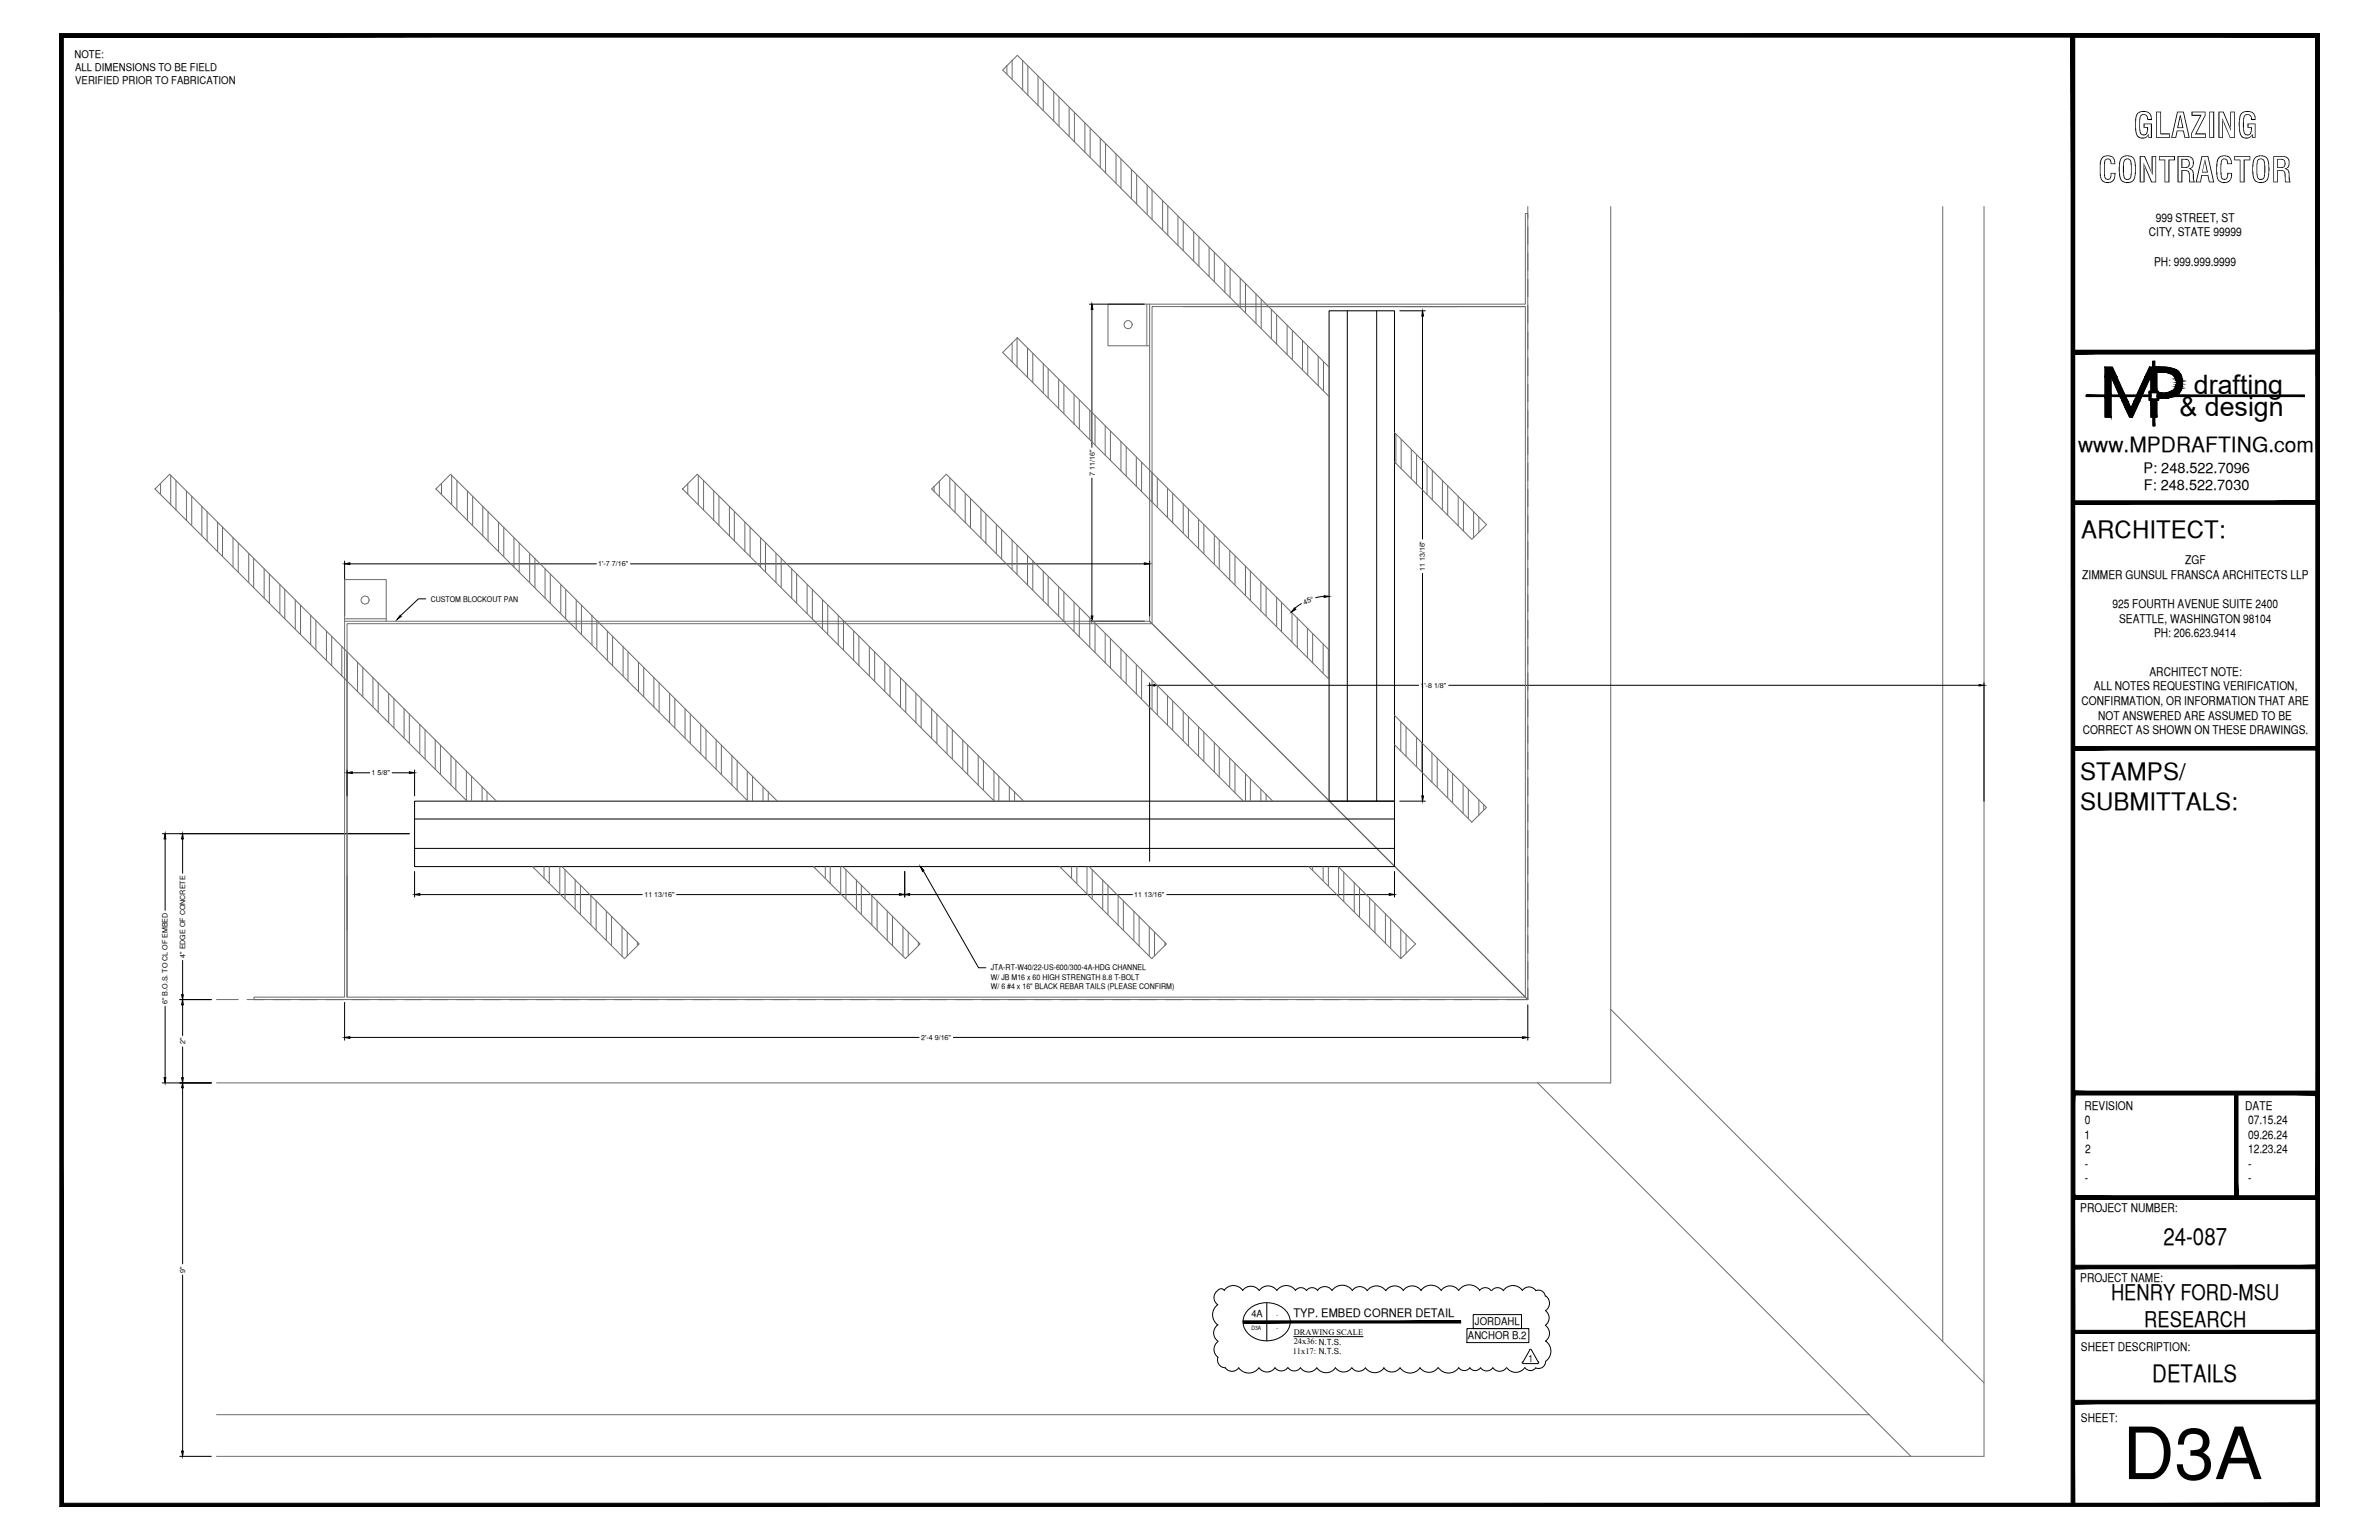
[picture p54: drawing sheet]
<svg xmlns="http://www.w3.org/2000/svg" width="432mm" height="279mm" viewBox="0 0 432 279" stroke-linecap="round" stroke-linejoin="round" font-family="sans-serif">
<defs><g id="words">
<text font-size="13.1" x="385.3" y="268.4">D3A</text>
<g font-size="6.3">
<text x="387.2" y="25">GLAZING</text>
<text x="380.8" y="33.1">CONTRACTOR</text>
</g>
<g font-size="4.9">
<text x="398.2" y="71.5">drafting</text>
<text x="395.6" y="75.5">&amp; design</text>
</g>
<g font-size="4.4">
<text x="377.8" y="97.5">ARCHITECT:</text>
<text x="377.6" y="141.5">STAMPS/</text>
<text x="377.6" y="146.9">SUBMITTALS:</text>
<text x="392.7" y="225.8">24-087</text>
<text x="390.7" y="250.7">DETAILS</text>
</g>
<g font-size="3.9">
<text x="383.2" y="235.9">HENRY FORD-MSU</text>
<text x="389.2" y="240.7">RESEARCH</text>
</g>
<text font-size="3.8" x="377.2" y="82">www.MPDRAFTING.com</text>
<g font-size="2.6">
<text x="389.1" y="85.8">P: 248.522.7096</text>
<text x="389.1" y="89">F: 248.522.7030</text>
</g>
<g font-size="2.2">
<text x="391.3" y="40.2">999 STREET, ST</text>
<text x="390" y="42.9">CITY, STATE 99999</text>
<text x="391" y="48.2">PH: 999.999.9999</text>
<text x="378" y="105">ZIMMER GUNSUL FRANSCA ARCHITECTS LLP</text>
<text x="396.6" y="102.3">ZGF</text>
<text x="383.4" y="110.3">925 FOURTH AVENUE SUITE 2400</text>
<text x="384.6" y="113">SEATTLE, WASHINGTON 98104</text>
<text x="391" y="115.6">PH: 206.623.9414</text>
<text x="380" y="125.2">ALL NOTES REQUESTING VERIFICATION,</text>
<text x="390.1" y="122.6">ARCHITECT NOTE:</text>
<text x="377.8" y="127.9">CONFIRMATION, OR INFORMATION THAT ARE</text>
<text x="380.8" y="130.6">NOT ANSWERED ARE ASSUMED TO BE</text>
<text x="378" y="133.2">CORRECT AS SHOWN ON THESE DRAWINGS.</text>
<text x="378.3" y="201.3">REVISION</text>
<text x="378.4" y="204">0</text>
<text x="407.5" y="201.3">DATE</text>
<text x="408" y="204">07.15.24</text>
<text x="378.3" y="206.6">1</text>
<text x="378.5" y="209.2">2</text>
<text x="408" y="206.6">09.26.24</text>
<text x="408" y="209.2">12.23.24</text>
<text x="378.4" y="211.9">-</text>
<text x="378.4" y="214.5">-</text>
<text x="408" y="211.9">-</text>
<text x="408" y="214.5">-</text>
<text x="377.6" y="219.9">PROJECT NUMBER:</text>
<text x="377.6" y="232.5">PROJECT NAME:</text>
<text x="377.7" y="245.2">SHEET DESCRIPTION:</text>
<text x="377.7" y="257.9">SHEET:</text>
</g>
<text font-size="2.1" x="234.8" y="238.9">TYP. EMBED CORNER DETAIL</text>
<g font-size="1.9">
<text x="13.5" y="10.5">NOTE:</text>
<text x="13.7" y="12.9">ALL DIMENSIONS TO BE FIELD</text>
<text x="13.7" y="15.3">VERIFIED PRIOR TO FABRICATION</text>
<text x="266.4" y="243">ANCHOR B.2</text>
<text x="267.7" y="240.5">JORDAHL</text>
</g>
<g font-size="1.8">
<text x="227.1" y="239">4A</text>
<text x="277.4" y="247">1</text>
</g>
<g font-size="1.5">
<text x="234.6" y="245.6">11x17: N.T.S.</text>
<text x="234.8" y="242.2">DRAWING SCALE</text>
<text x="234.8" y="243.9">24x36: N.T.S.</text>
</g>
<g font-size="1.4">
<text x="78.2" y="109.2">CUSTOM BLOCKOUT PAN</text>
<text x="179.8" y="176">JTA-RT-W40/22-US-600/300-4A-HDG CHANNEL</text>
<text x="179.8" y="177.7">W/ JB M16 x 60 HIGH STRENGTH 8.8 T-BOLT</text>
<text x="179.8" y="179.5">W/ 6 #4 x 16&quot; BLACK REBAR TAILS (PLEASE CONFIRM)</text>
</g>
<g font-size="1.3">
<text x="198.7" y="86.3" transform="rotate(-90 198.7 86.3)">7 11/16&quot;</text>
<text x="108.6" y="102.7">1'-7 7/16&quot;</text>
<text x="258.6" y="103.6" transform="rotate(-90 258.6 103.6)">11 13/16&quot;</text>
<text x="236.8" y="109.7" transform="rotate(-22 236.8 109.7)">45°</text>
<text x="257.8" y="124.8">1'-8 1/8&quot;</text>
<text x="67.4" y="140.7">1 5/8&quot;</text>
<text x="117" y="162.8">11 13/16&quot;</text>
<text x="205.9" y="162.8">11 13/16&quot;</text>
<text x="33.6" y="173.8" transform="rotate(-90 33.6 173.8)">4&quot; EDGE OF CONCRETE</text>
<text x="30.4" y="182.2" transform="rotate(-90 30.4 182.2)">6&quot; B.O.S. TO CL OF EMBED</text>
<text x="33.6" y="189.5" transform="rotate(-90 33.6 189.5)">2&quot;</text>
<text x="167.2" y="188.7">2'-4 9/16&quot;</text>
<text x="33.6" y="230.9" transform="rotate(-90 33.6 230.9)">9&quot;</text>
</g>
<g font-size="1.1">
<text x="231.7" y="239">-</text>
<text x="227.1" y="241.3">D3A</text>
<text x="231.7" y="241.3">-</text>
</g>
</g></defs>
<!-- layer: SURROUNDING CONDITIONS -->
<g fill="none" stroke="#6c6c6c" stroke-width=".18">
<path d="M182.8 11.9v1.6M183.7 10.9v3.5M185.6 11v5.3M186.6 11.9v5.4M188.4 13.8v5.3M189.4 14.7v5.4M191.3 16.6v5.4M192.2 17.6v5.3M194.1 19.4v5.4M195 20.4v5.3M196.9 22.3v5.3M197.9 23.2v5.3"/>
<path d="M199.7 25.1v5.3M200.7 26v5.4M202.6 27.9v5.3M203.5 28.8v5.4M205.4 30.7v5.4M206.3 31.7v5.3M208.2 33.6v5.3M209.1 34.5v5.3M211 36.4v5.3M212 37.3v5.4M213.8 39.2v5.3M277.3 37.5v2.1"/>
<path d="M292.4 37.5v159h-253.1M352.6 37.5v205.9M360.1 37.5v226.7h-320.8M208.2 55.2v7.5M208.7 55.2v57.5M214.8 55.6h62.1v125.3h-213.9v-62.1M214.8 40.1v5.4M216.7 42v5.4M217.6 43v5.3M219.5 44.8v5.4M220.4 45.8v5.3M222.3 47.7v5.3"/>
<path d="M223.3 48.6v5.4M225.1 50.5v5.3M226.1 51.4v5.4M228 53.3v5.4M228.9 54.3v5.3M230.8 56.1v5.4M231.7 57.1v5.3M233.6 59v5.3M234.6 59.9v5.3M254.8 55.6h9.8M276.9 55.6h-67.8v57.6h-146.1v67.7M277.3 41.1v3.2"/>
<path d="M277.3 45.9v3.2M277.3 50.7v3.1M277.3 55.4v3.2M183.7 62.2v3.5M184.6 61.3v5.3M186.5 63.2v5.3M187.5 64.1v5.3M189.4 66v5.3M190.2 66.9v5.4M192.2 68.8v5.3M193.1 69.7v5.4M194.9 71.6v5.4"/>
<path d="M195.9 72.6v5.3M197.8 74.5v5.3M198.8 75.4v5.3M200.6 77.3v5.3M201.5 78.2v5.4M208.7 62.7h-7.6v-7.5h75.8v-16.5h.4v142.7M236.4 61.8v5.3M237.4 62.7v5.4M239.3 64.6v5.4M240.2 65.6v5.3M241.2 66.6l-56.5-56.6-2.7 2.7 59.2 59.2M253.1 78.5l16.7 16.7-2.7 2.7-14-14.1"/>
<path d="M253.4 78.7v5.4M254.3 79.7v5.3M277.3 60.2v3.2M277.3 65v3.1M277.3 69.7v3.2M277.3 74.5v3.2M277.3 79.2v3.2M28.2 88.6v.2M29.1 87.8v1.9M31 86.2v5.4M31.9 87.2v5.3M33.8 89.1v5.3"/>
<path d="M34.8 90v5.3M36.6 91.9v5.3M37.6 92.8v5.4M39.5 94.7v5.4M40.4 95.6v5.4M42.3 97.5v5.4M43.2 98.5v5.3M79.2 88.6v.2M80.1 87.8v1.9M82 86.2v5.4M82.9 87.2v5.3M84.8 89.1v5.3"/>
<path d="M85.8 90v5.3M87.6 91.9v5.3M88.6 92.8v5.4M90.5 94.7v5.4M91.4 95.6v5.4M93.3 97.5v5.4M94.2 98.5v5.3M123.9 88.6v.2M124.8 87.8v1.9M126.7 86.2v5.4M127.7 87.2v5.3M129.5 89.1v5.3"/>
<path d="M130.5 90v5.3M132.4 91.9v5.3M133.3 92.8v5.4M135.2 94.7v5.4M136.1 95.6v5.4M138 97.5v5.4M138.9 98.5v5.3M169.5 88.2v1M170.5 87.3v2.8M172.4 86.7v5.3M173.4 87.6v5.4M175.2 89.5v5.4"/>
<path d="M176.1 90.5v5.3M178.1 92.3v5.4M178.9 93.3v5.3M180.8 95.2v5.3M181.8 96.1v5.3M183.7 98v5.3M184.6 98.9v5.4M203.5 80.1v5.3M204.4 81v5.4M206.2 82.9v5.4M207.2 83.9v5.3M209.1 85.7v5.4"/>
<path d="M210.1 86.7v5.3M211.9 88.6v5.3M212.9 89.5v5.4M214.8 91.4v5.3M215.7 92.3v5.4M217.6 94.2v5.4M218.5 95.2v5.3M220.4 97v5.4M221.3 98v5.3M223.2 99.9v5.3M256.2 81.6v5.3M257.1 82.5v5.3"/>
<path d="M259 84.4v5.3M260 85.3v5.4M261.8 87.2v5.3M262.8 88.1v5.4M264.7 90v5.4M265.6 91v5.3M267.5 92.8v4.7M268.4 93.8v2.8M277.3 84v3.2M277.3 88.8v3.1M277.3 93.5v3.2M277.3 98.3v3.2"/>
<path d="M45.1 100.4v5.3M46 101.3v5.3M47.9 103.2v5.3M48.9 104.1v5.4M50.8 106v5.3M51.7 106.9v5.4M53.6 108.8v5.4M54.5 109.8v5.3M56.4 111.6v5.4M57.3 112.6v5.3M59.2 114.5v5.3M60.2 115.4v5.4"/>
<path d="M62 117.3v5.3M62.5 112.7h146.2M62.5 112.3h7.6M63 118.2v5.4M70.1 112.7v-7.5h-7.6v75.7h-16.4v.5h231.2M96.1 100.4v5.3M97.1 101.3v5.3M98.9 103.2v5.3M99.9 104.1v5.4M101.8 106v5.3M102.7 106.9v5.4M104.6 108.8v5.4"/>
<path d="M105.5 109.8v5.3M107.4 111.6v5.4M108.3 112.6v5.3M110.2 114.5v5.3M111.2 115.4v5.4M113.1 117.3v5.3M114 118.2v5.4M140.8 100.4v5.3M141.8 101.3v5.3M143.7 103.2v5.3M144.6 104.1v5.4M146.5 106v5.3"/>
<path d="M147.4 106.9v5.4M149.3 108.8v5.4M150.2 109.8v5.3M152.1 111.6v5.4M153.1 112.6v5.3M154.9 114.5v5.3M155.9 115.4v5.4M157.8 117.3v5.3M158.7 118.2v5.4M186.5 100.8v5.3M187.5 101.7v5.4M189.4 103.6v5.4"/>
<path d="M190.2 104.6v5.3M192.2 106.5v5.3M193.1 107.4v5.3M194.9 109.3v5.3M195.9 110.2v5.4M197.8 112.1v5.3M198.8 113v5.4M200.6 114.9v5.4M201.5 115.9v5.3M203.5 117.7v5.4M204.4 118.7v5.3M208.7 112.7l68.6 68.7"/>
<path d="M224.2 100.8v5.3M226.1 102.7v5.3M226.9 103.6v5.4M228.9 105.5v5.4M229.8 106.5v5.3M231.7 108.3v5.4M232.6 109.3v5.3M234.5 111.2v5.3M235.5 112.1v5.3M237.3 114v5.3M238.3 114.9v5.4M240.2 116.8v5.3"/>
<path d="M241.1 117.7v5.4M241.2 117.9l-56.5-56.6-2.7 2.6 59.2 59.4M277.3 103.1v3.1M277.3 107.8v3.2M277.3 112.6v3.2M277.3 117.3v3.2M64.9 120.1v5.4M65.8 121.1v5.3M67.7 122.9v5.4M68.6 123.9v5.3M70.5 125.8v5.3M71.5 126.7v5.3"/>
<path d="M73.3 128.6v5.3M74.3 129.5v5.4M76.2 131.4v5.4M77.2 132.4v5.3M79 134.2v5.4M79.9 135.2v5.3M81.9 137.1v5.3M82.7 138v5.3M84.6 139.9v5.3M115.9 120.1v5.4M116.8 121.1v5.3M118.7 122.9v5.4"/>
<path d="M119.6 123.9v5.3M121.5 125.8v5.3M122.5 126.7v5.3M124.3 128.6v5.3M125.3 129.5v5.4M127.2 131.4v5.4M128.1 132.4v5.3M130 134.2v5.4M130.9 135.2v5.3M132.8 137.1v5.3M133.8 138v5.3M135.6 139.9v5.3"/>
<path d="M160.6 120.1v5.4M161.5 121.1v5.3M163.4 122.9v5.4M164.4 123.9v5.3M166.2 125.8v5.3M167.2 126.7v5.3M169.1 128.6v5.3M170.1 129.5v5.4M171.9 131.4v5.4M172.8 132.4v5.3M174.8 134.2v5.4M175.6 135.2v5.3"/>
<path d="M177.5 137.1v5.3M178.5 138v5.3M180.4 139.9v5.3M206.2 120.6v5.3M207.2 121.5v5.4M209.1 123.4v5.3M210.1 124.3v5.4M211.9 126.2v5.4M212.9 127.2v5.3M214.8 129v5.4M215.7 130v5.3M217.6 131.9v5.3"/>
<path d="M218.5 132.8v5.3M220.4 134.7v5.3M221.3 135.6v5.4M223.2 137.5v5.3M224.2 138.4v5.4M253.1 129.8l16.7 16.7-2.7 2.7-14-14.1M254.3 130.9v5.4M255.2 131.9v5.3M257.1 133.7v5.4M258.1 134.7v5.3M259.9 136.6v5.3M260.9 137.5v5.3"/>
<path d="M262.8 139.4v5.3M277.3 122.1v3.2M277.3 126.9v3.1M277.3 131.6v3.2M277.3 136.4v3.2M63 158.9v9.8M84.8 145.4l-56.7-56.7 2.7-2.7 59.3 59.4M85.6 140.8v4.6M87.5 142.7v2.7M88.4 143.6v1.8M96.6 157.2l16.7 16.7 2.7-2.6-14-14.1M96.9 157.2v.3"/>
<path d="M98.7 157.2v2.1M99.7 157.2v3.1M101.6 157.2v5M102.6 157.8v5.3M104.4 159.6v5.4M135.8 145.4l-56.7-56.7 2.7-2.7 59.3 59.4M136.6 140.8v4.6M138.5 142.7v2.7M139.4 143.6v1.8M147.6 157.2l16.7 16.7 2.7-2.6-14-14.1M147.9 157.2v.3M149.8 157.2v2.1"/>
<path d="M150.7 157.2v3.1M152.6 157.2v5M153.5 157.8v5.3M155.4 159.6v5.4M180.5 145.4l-56.6-56.7 2.7-2.7 59.2 59.4M181.3 140.8v4.6M183.2 142.7v2.7M184.1 143.6v1.8M192.3 157.2l16.7 16.7 2.7-2.6-14-14.1M192.6 157.2v.3M194.5 157.2v2.1M195.5 157.2v3.1"/>
<path d="M197.3 157.2v5M198.2 157.8v5.3M200.2 159.6v5.4M225.7 145.4l-56.6-56.7 2.7-2.7 59.2 59.4M226.1 140.3v5.1M226.9 141.3v4.1M228.9 143.2v2.2M229.8 144.1v1.3M237.6 157.2l16.7 16.7 2.6-2.6-14-14.1M238.3 157.2v.7M240.2 157.2v2.6M241.1 157.2v3.5"/>
<path d="M243 157.3v5.3M243.9 158.2v5.4M263.7 140.3v5.4M265.6 142.2v5.4M266.5 143.2v5.3M268.4 145v2.9M269.3 146v1M277.3 141.2v3.1M277.3 145.9v3.2M277.3 150.7v3.2M277.3 155.4v3.2M105.3 160.6v5.3"/>
<path d="M107.3 162.5v5.3M108.2 163.4v5.4M110 165.3v5.3M111 166.2v5.4M112.9 168.1v5.4M113.9 169.1v4.3M115.7 170.9v.6M156.3 160.6v5.3M158.2 162.5v5.3M159.2 163.4v5.4M161 165.3v5.3M162 166.2v5.4"/>
<path d="M163.9 168.1v5.4M164.8 169.1v4.3M166.7 170.9v.6M201.1 160.6v5.3M202.9 162.5v5.3M203.9 163.4v5.4M205.8 165.3v5.3M206.8 166.2v5.4M208.6 168.1v5.4M209.5 169.1v4.3M211.5 170.9v.6M245.8 160.1v5.3"/>
<path d="M246.8 161v5.4M248.6 162.9v5.4M249.6 163.9v5.3M251.5 165.7v5.4M252.4 166.7v5.3M254.3 168.6v5.3M255.2 169.5v3.5M277.3 160.2v3.2M277.3 165v3.1M277.3 169.7v3.2M277.3 174.5v3.2M277.3 179.3v2.1"/>
<path d="M39.3 181.4h3.9M44.8 181.4h3.2M49.6 181.4h3.2M54.4 181.4h3.1M59.1 181.4h3.2M63.9 181.4h3.2M68.6 181.4h3.2M73.4 181.4h3.2M78.2 181.4h3.1M82.9 181.4h3.2M87.7 181.4h3.2M92.5 181.4h3.1"/>
<path d="M97.2 181.4h3.2M102 181.4h3.2M106.7 181.4h3.2M111.5 181.4h3.2M116.3 181.4h3.1M121 181.4h3.2M125.8 181.4h3.2M130.6 181.4h3.1M135.3 181.4h3.2M140.1 181.4h3.2M144.8 181.4h3.2M149.6 181.4h3.2"/>
<path d="M154.4 181.4h3.1M159.1 181.4h3.2M163.9 181.4h3.2M168.7 181.4h3.1M173.4 181.4h3.2M178.2 181.4h3.2M182.9 181.4h3.2M187.7 181.4h3.2M192.5 181.4h3.1M197.2 181.4h3.2M202 181.4h3.2M206.8 181.4h3.1"/>
<path d="M211.5 181.4h3.2M216.3 181.4h3.2M221 181.4h3.2M225.8 181.4h3.2M230.6 181.4h3.1M235.3 181.4h3.2M240.1 181.4h3.2M244.9 181.4h3.1M249.6 181.4h3.2M254.4 181.4h3.2M259.1 181.4h3.2M263.9 181.4h3.2"/>
<path d="M268.7 181.4h3.1M273.4 181.4h3.9M279.1 196.5l67.7 67.7M292.4 183.1l67.7 67.8M39.3 256.7h300"/>
<circle cx="204.8" cy="58.9" r=".73"/>
<circle cx="66.3" cy="108.9" r=".73"/>
</g>
<!-- layer: DIM -->
<g fill="none" stroke="#000" stroke-width=".18">
<path d="M197.7 55.2h10M198.2 56.1v25.1M254.1 56.4h4.6M258.2 57.3v40.5M198.2 86.7v25.1M62.5 101.8v10M63.5 102.3h44.8M114.4 102.3h93.3M197.7 112.7h10M208.7 101.8v10M236.2 109.5l-1.2 .9M240.3 108.2l-1.5 .2"/>
<path d="M258.2 104v40.4M63 139.7v4.7M75.2 139.7v4.7M208.7 123.9v32.4M209.6 124.3h47.9M263 124.3h96.2M360.1 123.9v21.5M29.5 151.3h44.8M30 152.2v13M33.1 152.2v6.2M63.9 140.2h3.2M71.2 140.2h3.1"/>
<path d="M75.2 158.1v4.7M164.2 158.1v4.7M253.1 158.1v4.7M254.1 145.4h4.6M33.1 174.2v6.3M76.2 162.3h40.4M122.8 162.3h40.5M165.1 162.3h40.4M211.8 162.3h40.4M29.5 196.5h8.9M30 182.6v12.9M32.6 181.4h5.8"/>
<path d="M33.1 182.3v5.6M33.1 189.9v5.6M33.1 197.4v31.9M62.5 181.9v6.8M63.5 188.2h103.3M173 188.2h103.4M277.3 182.3v6.4M33.1 231.3v32M32.6 264.2h5.8"/>
</g>
<g fill="#000" stroke="#000" stroke-width=".18">
<path d="M198.2 55.2l.2 .9h-.3zM258.2 56.4l.2 .9h-.3zM62.5 102.3l1-.2v.3zM198.1 111.8h.3l-.2 .9zM207.7 102.1l1 .2-1 .1zM234.9 110.3l.3 .3-.8 .5zM240.3 108.1l.9 .1-.9 .2zM208.7 124.3l.9-.1v.3zM359.2 124.2l.9 .1-.9 .2zM30 151.3l.1 .9h-.3zM33.1 151.3l.2 .9h-.3zM63 140.2l.9-.2v.3z"/>
<path d="M74.3 140l.9 .2-.9 .1zM258.1 144.4h.3l-.2 1zM75.2 162.3l1-.2v.3zM163.3 162.1l.9 .2-.9 .1zM164.2 162.3l.9-.2v.3zM252.2 162.1l.9 .2-.9 .1zM29.8 195.5h.3l-.1 1zM33 180.5h.3l-.2 .9zM33.1 196.5l.2 .9h-.3zM33 195.5h.3l-.2 1zM33.1 181.4l.2 .9h-.3zM62.5 188.2l1-.1v.3z"/>
<path d="M276.4 188.1l.9 .1-.9 .2zM33 263.3h.3l-.2 .9z"/>
</g>
<!-- layer: SYMBOLS -->
<path d="M225.7 239.6v.4l39.4-.4zM225.7 240l39.4-.4v.4z" fill="#000" stroke="#000" stroke-width=".18"/>
<path d="M226.3 237.9a4.8 4.8 0 0 1 7.6 .6 3.3 3.3 0 0 1-2.3 4.5 4.5 4.5 0 0 1-5.9-2.5 2.93 2.93 0 0 1 .6-2.6zM229.9 236.4v6.9" fill="none" stroke="#000" stroke-width=".18"/>
<!-- layer: MEDIUM_2 -->
<path d="M234.8 242.5h12.6" fill="none" stroke="#000" stroke-width=".18"/>
<!-- layer: NOTES -->
<path d="M77.3 108.6h-1.4l-3.2 3.1M167.6 158l10 17.6h1.3M267.4 238.5h8.8v2.5h-8.8zM266.3 241h11.2v2.6h-11.2z" fill="none" stroke="#000" stroke-width=".18"/>
<!-- layer: Schiene -->
<path d="M241.2 56.4h11.9v89h-11.9zM244.5 56.4v89M249.9 56.4v89M75.2 145.4h177.9v11.8h-177.9zM75.2 153.9h177.9M75.2 148.6h177.9" fill="none" stroke="#000" stroke-width=".18"/>
<!-- layer: NOTES -->
<g fill="#fff" stroke="#fff" stroke-width=".18">
<path d="M179.3 174.4v5.9l34.3-5.9zM179.3 180.3l34.3-5.9v5.9z"/>
<path d="M77.7 107.6v2.1l16.8-2.1zM77.7 109.7l16.8-2.1v2.1z"/>
</g>
<path d="M72.6 111.6l.2 .2-.7 .6zM167.1 157.2l.6 .7-.3 .2z" fill="#000" stroke="#000" stroke-width=".18"/>
<!-- layer: 1ST REVISIONS -->
<g fill="none" stroke="#000" stroke-width=".18">
<path d="M221 234.2a1.56 1.56 0 0 0 0 2.5M221 234.1a.73 .73 0 0 1 1.2 0M221.1 236.7a2.25 2.25 0 0 0 0 3.7M222.2 234.1a2.06 2.06 0 0 1 3.4 0M231.7 234.1a1.94 1.94 0 0 0-3.1 0 1.89 1.89 0 0 0-3.1 .1M231.8 234.1a2.06 2.06 0 0 1 3.3 0M235.1 234.1a1.24 1.24 0 0 1 2 0 1.24 1.24 0 0 1 2.1 0M239.1 234.1a1.62 1.62 0 0 1 2.7 0M241.8 234.1a2.25 2.25 0 0 1 3.7 0M245.5 234.1a1.62 1.62 0 0 1 2.6 0M248.2 234.2a2.06 2.06 0 0 1 3.3 0M251.6 234.1a1.94 1.94 0 0 1 3.1 0"/>
<path d="M254.7 234.2a2 2 0 0 1 3.3 0M264.8 234.1a1.94 1.94 0 0 0-3.2 0 2.26 2.26 0 0 0-3.7 0M264.8 234.1a2.32 2.32 0 0 1 3.8 0M268.5 234.2a1.3 1.3 0 0 1 2.2 0M270.7 234.2a1.3 1.3 0 0 1 2.2 0M272.9 234.1a2.13 2.13 0 0 1 3.4 0M276.3 234.1a1.49 1.49 0 0 1 2.4 0M278.7 234.2a1.24 1.24 0 0 1 1.8 1M280.5 237.8a1.62 1.62 0 0 1 0 2.6M280.6 235.1a1.62 1.62 0 0 1 0 2.7M221.1 240.4a1.81 1.81 0 0 0 0 2.9M221.1 243.4a1.75 1.75 0 0 0 0 2.9 1.4 1.4 0 0 0 1.3 1.9"/>
<path d="M222.4 248.2a1.49 1.49 0 0 0 2.4 0 2.24 2.24 0 0 0 3.7-.1 1.75 1.75 0 0 0 2.9 .1M231.4 248.1a1.43 1.43 0 0 0 2.3 0M233.8 248.1a1.37 1.37 0 0 0 2.2 0 1.81 1.81 0 0 0 3 0 2.05 2.05 0 0 0 3.4 .1 1.82 1.82 0 0 0 3-.1M245.4 248.2a1.49 1.49 0 0 0 2.4 0 2.06 2.06 0 0 0 3.4 0M251.2 248.1a1.81 1.81 0 0 0 2.9 0M254.1 248.2a2.19 2.19 0 0 0 3.6 0M257.7 248.1a2 2 0 0 0 3.3 0M261.1 248.1a2.25 2.25 0 0 0 3.7 0M264.8 248.1a1.24 1.24 0 0 0 2 0M271 248.1a1.39 1.39 0 0 1-2.3 .1 1.17 1.17 0 0 1-1.9 0M271 248.2a1.49 1.49 0 0 0 2.4 0M273.5 248.1a2 2 0 0 0 3.3 0"/>
<path d="M276.3 247.1v.2l.2 .1h2.6l.1-.1v-.2M276.8 248.2a1.17 1.17 0 0 0 1.9 0M277.6 244.9l.2-.1 .2 .1M277.6 245l-1.2 2.1M278 245l1.2 2.1M280.5 240.5a1.75 1.75 0 0 1 0 2.8M280.5 243.3a2.25 2.25 0 0 1 0 3.7M280.5 247a1.3 1.3 0 0 1-1.7 1.2"/>
</g>
<!-- layer: TITLE BLOCK -->
<g fill="#000" stroke="#000" stroke-width=".18">
<path d="M393.1 71.3h2.4zM394.3 68h1.6z"/>
<path d="M376.3 6.5v.2h44.1zM376.3 6.5h44.3l-.2 .2z"/>
<path d="M375.9 6.4l.7 266.6v-266.6zM375.9 6.4l.7 266.6h-.7z"/>
<path d="M420.6 6.5l-.2 .2 .2 234.9zM420.4 6.7l.2 234.9h-.2z"/>
<path d="M421 6.1l-.6 .6 .6 266.7zM420.4 6.7l.6 266.7-.6-.7zM10.9 273.4h410.1l-.6-.7zM10.9 273.4l.6-.7h408.9zM10.9 6.1v267.3l.6-.7zM10.9 6.1l.6 .6v266zM10.9 6.1l.6 .6 409.5-.6zM11.5 6.7l409.5-.6-.6 .6z"/>
<path d="M382.1 68.3h1.1zM382.1 68.3h1.1z"/>
<path d="M382.1 68.3l1.1 3.3v-3.3zM382.1 68.3l1.1 3.3h-1.1z"/>
<path d="M382.1 72.1l1.1 3.6v-3.6zM382.1 72.1l1.1 3.6h-1.1z"/>
<path d="M382.1 66.6l2.1 1.7-.8-1.7zM382.1 66.6l2.1 1.7h-2.1z"/>
<path d="M383.2 68.3h1zM383.2 68.3h1z"/>
<path d="M383.2 68.3l2.4 3.3-1.4-3.3zM383.2 68.3l2.4 3.3h-1z"/>
<path d="M384.9 72.1l1.3 .7-.3-.7zM384.9 72.1l1.3 .7h-1z"/>
<path d="M385.2 72.8l1.6 1.2-.6-1.2zM385.2 72.8l1.6 1.2h-1z"/>
<path d="M385.8 74l1.2 1.7 .8-1.7zM385.8 74l1.2 1.7h-.5z"/>
<path d="M387.3 72.8l.5 1.2 .6-1.2zM387.3 72.8l.5 1.2h-1z"/>
<path d="M387.7 72.1l.7 .7 .3-.7zM387.7 72.1l.7 .7h-1.1z"/>
<path d="M389.4 68.3l-.5 3.3 1.5-3.3zM389.4 68.3l-.5 3.3h-1z"/>
<path d="M390.1 71.2l.3 .5v-.5zM390.1 71.2l.3 .5h-.3z"/>
<path d="M378.7 71.7l11.7 .2v-.2zM378.7 71.7l11.7 .2h-11.7z"/>
<path d="M390.1 71.9l.3 .5v-.5zM390.1 71.9l.3 .5h-.3z"/>
<path d="M390.1 66.6l.6 1.7v-1.7zM390.1 66.6l.6 1.7h-1.3z"/>
<path d="M390.4 68.3l.3 2.6v-2.6zM390.4 68.3l.3 2.6h-.3z"/>
<path d="M390.4 72.8l.3 2.9v-2.9zM390.4 72.8l.3 2.9h-.3z"/>
<path d="M390.8 65.5l.3 5.5v-5.5zM390.8 65.5l.3 5.5h-.3z"/>
<path d="M390.8 72.6l.3 4.7v-4.7zM390.8 72.6l.3 4.7h-.3z"/>
<path d="M391.2 67.6l.3 3.3v-3.3zM391.2 67.6l.3 3.3h-.3z"/>
<path d="M391.2 72.8l.3 2.9v-2.9zM391.2 72.8l.3 2.9h-.3z"/>
<path d="M390.1 71l1.7 .2v-.2zM390.1 71l1.7 .2h-1.7z"/>
<path d="M391.5 71.2l.3 .5v-.5zM391.5 71.2l.3 .5h-.3z"/>
<path d="M391.5 71.9l.3 .5v-.5zM391.5 71.9l.3 .5h-.3z"/>
<path d="M390.1 72.4l1.7 .2v-.2zM390.1 72.4l1.7 .2h-1.7z"/>
<path d="M391.2 66.6l2.4 .1zM391.2 66.6l2.4 .1z"/>
<path d="M391.2 66.7l3.1 .2-.7-.2zM391.2 66.7l3.1 .2h-3.1z"/>
<path d="M391.9 72.2h1.7zM391.9 72.2l1.2 .1z"/>
<path d="M391.9 72.1l1.7 .1 .6-.1zM391.9 72.1l1.7 .1h-1.7z"/>
<path d="M391.2 66.9l3.8 .2-.7-.2zM391.2 66.9l3.8 .2h-3.8z"/>
<path d="M391.2 67.1l4.2 .3-.4-.3zM391.2 67.1l4.2 .3h-4.2z"/>
<path d="M391.2 67.4l4.3 .2-.1-.2zM391.2 67.4l4.3 .2h-4.3z"/>
<path d="M392.9 67.6h2.6zM392.9 67.6h2.6z"/>
<path d="M393.3 67.6l2.3 .1-.1-.1zM393.3 67.6l2.3 .1h-2zM393.6 67.7h2zM393.6 67.7h2z"/>
<path d="M393.4 71.2l2.1 .1zM393.1 71.3h2.4zM393.1 71.3h2.4z"/>
<path d="M391.9 71.3l3.3 .3 .3-.3zM391.9 71.3l3.3 .3h-3.3z"/>
<path d="M393.6 67.7l2.1 .1-.1-.1zM393.6 67.7l2.1 .1h-1.7z"/>
<path d="M393.8 71.2h1.8zM393.4 71.2h2.1z"/>
<path d="M394 67.8l1.9 .2-.2-.2zM394 67.8l1.9 .2h-1.6zM394.3 68h1.6z"/>
<path d="M394.1 71.1l1.5 .1 .1-.1zM393.8 71.2l.3-.1 1.5 .1z"/>
<path d="M394.2 70.9l1.5 .2 .1-.2zM394.2 70.9l1.5 .2h-1.6z"/>
<path d="M394.4 68l1.5 .2v-.2zM394.4 68l1.5 .2h-1.3z"/>
<path d="M394.4 70.9h1.5zM394.2 70.9h1.6z"/>
<path d="M394.6 68.2l1.4 .1-.1-.1zM394.6 68.2l1.4 .1h-1.3z"/>
<path d="M394.6 70.7l1.3 .2v-.2zM394.6 70.7l1.3 .2h-1.5z"/>
<path d="M394.7 68.3l1.3 .2v-.2zM394.7 68.3l1.3 .2h-1.2z"/>
<path d="M394.8 68.5l1.2 .2v-.2zM394.8 68.5l1.2 .2h-1.1zM394.9 68.7h1.1zM394.9 68.7h1.1z"/>
<path d="M394.8 70.4l1.2 .1v-.1zM394.8 70.4l1.2 .1h-1.3z"/>
<path d="M394.7 70.5l1.2 .2 .1-.2zM394.7 70.5l1.2 .2h-1.3z"/>
<path d="M394.9 68.7l1.2 .3-.1-.3zM394.9 68.7l1.2 .3h-1.1z"/>
<path d="M394.9 70.2l1.1 .2v-.2zM394.9 70.2l1.1 .2h-1.2z"/>
<path d="M395 69l1.1 .2v-.2zM395 69l1.1 .2h-1.1z"/>
<path d="M395 69.2l1.1 .2v-.2zM395 69.2l1.1 .2h-1.1z"/>
<path d="M395 69.4l1.1 .3v-.3zM395 69.4l1.1 .3h-1.1z"/>
<path d="M395 69.7l1.1 .1v-.1zM395 69.7l1.1 .1h-1.1z"/>
<path d="M395 69.8l1 .4 .1-.4zM395 69.8l1 .4h-1.1zM394.9 70.2h1.1zM394.9 70.2h1.1z"/>
<path d="M391.5 71.7l26.8 .2v-.2zM391.5 71.7l26.8 .2h-26.8z"/>
<path d="M376.3 64.2h44.3v-.6zM376.3 63.6h44.3l-44.3 .6z"/>
<path d="M376.3 64.2h44.3v-.6zM376.3 63.6h44.3l-44.3 .6z"/>
<path d="M376.3 91.5h44.3v-.6zM376.3 90.9h44.3l-44.3 .6z"/>
<path d="M376.3 136.1h44.3v-.7zM376.3 135.4h44.3l-44.3 .7z"/>
<path d="M405.6 198.3l.6 19v-19zM405.6 198.3l.6 19h-.6z"/>
<path d="M420.4 198.6v18.4l.2-18.6zM420.6 198.4v18.8l-.2-.2z"/>
<path d="M420.4 198.6v18.4l.2-18.6zM420.6 198.4v18.8l-.2-.2z"/>
<path d="M420.6 198l-.2 .6 .2-.2zM376.3 198h44.3l-.2 .6zM376.3 198l.3 .6h43.8zM376.3 198l.3 .6-.3-.2z"/>
<path d="M420.6 198l-.2 .6 .2-.2zM376.3 198h44.3l-.2 .6zM376.3 198l.3 .6h43.8zM376.3 198l.3 .6-.3-.2z"/>
<path d="M376.6 217l-.3 .2v.4zM376.6 217l44 .6h-44.3zM376.6 217l44 .6-.2-.6zM420.4 217l.2 .2v.4z"/>
<path d="M376.6 217l-.3 .2v.4zM376.6 217l44 .6h-44.3zM376.6 217l44 .6-.2-.6zM420.4 217l.2 .2v.4z"/>
<path d="M376.6 198.6l-.3 18.6 .3-.2zM376.3 198.4l.3 .2-.3 18.6z"/>
<path d="M376.6 198.6l-.3 18.6 .3-.2zM376.3 198.4l.3 .2-.3 18.6z"/>
<path d="M376.3 217.4h44.3v-.3zM376.3 217.1h44.3l-44.3 .3z"/>
<path d="M376.3 230.2h44.3v-.6zM376.3 229.6h44.3l-44.3 .6z"/>
<path d="M376.2 254.1v.6l44.5-.6zM376.2 254.7l44.5-.6v.6z"/>
<path d="M376.2 241.4v.5l44.5-.5zM376.2 241.9l44.5-.5v.5z"/>
<path d="M376.3 6.5v235.1h.3zM376.3 6.5h.3v235.1z"/>
</g>
<g fill="none" stroke="#000" stroke-width=".18">
<path d="M378.7 71.7h11.4v-.7h.7v-5.5h.3v5.5h.7v.7h26.5v.2h-26.5v.7h-.7v4.7h-.3v-4.7h-.7v-.7h-11.4zM382.1 72.1h1.1v3.6h-1.1zM382.1 66.6h1.3l2.2 5h-1l-1.4-3.3v3.3h-1.1zM384.9 72.1h1l.9 1.9 .9-1.9h1l-1.7 3.6h-.5zM390.1 66.6h.6v4.3h-.3v-2.6l-1.5 3.3h-1zM390.4 71.2h1.1v1.2h-1.1zM390.4 72.8h.3v2.9h-.3zM391.2 72.8h.3v2.9h-.3zM392.8 67.6l.8 .1 .7 .3M393.1 71.3h-1.2v.3h3.3M394.2 72.1h-2.3v.2h1.2M394.2 72l-1.1 .2"/>
<path d="M394.3 70.8l-.6 .3-.7 .1M394.3 68l.4 .4 .2 .5M394.9 69.9l-.2 .5-.4 .4M395 68.9v.5M395 67.1l.6 .5 .4 1.1M395 69.4v.5M395 67.1l-1.2-.4-2.6-.1v4.3h.3v-3.3h1.4M396 70.1a2.33 2.33 0 0 1-.8 1.5M396.1 68.7v.7M396.1 69.4v.7"/>
</g>
<use href="#words"/>
</svg>
